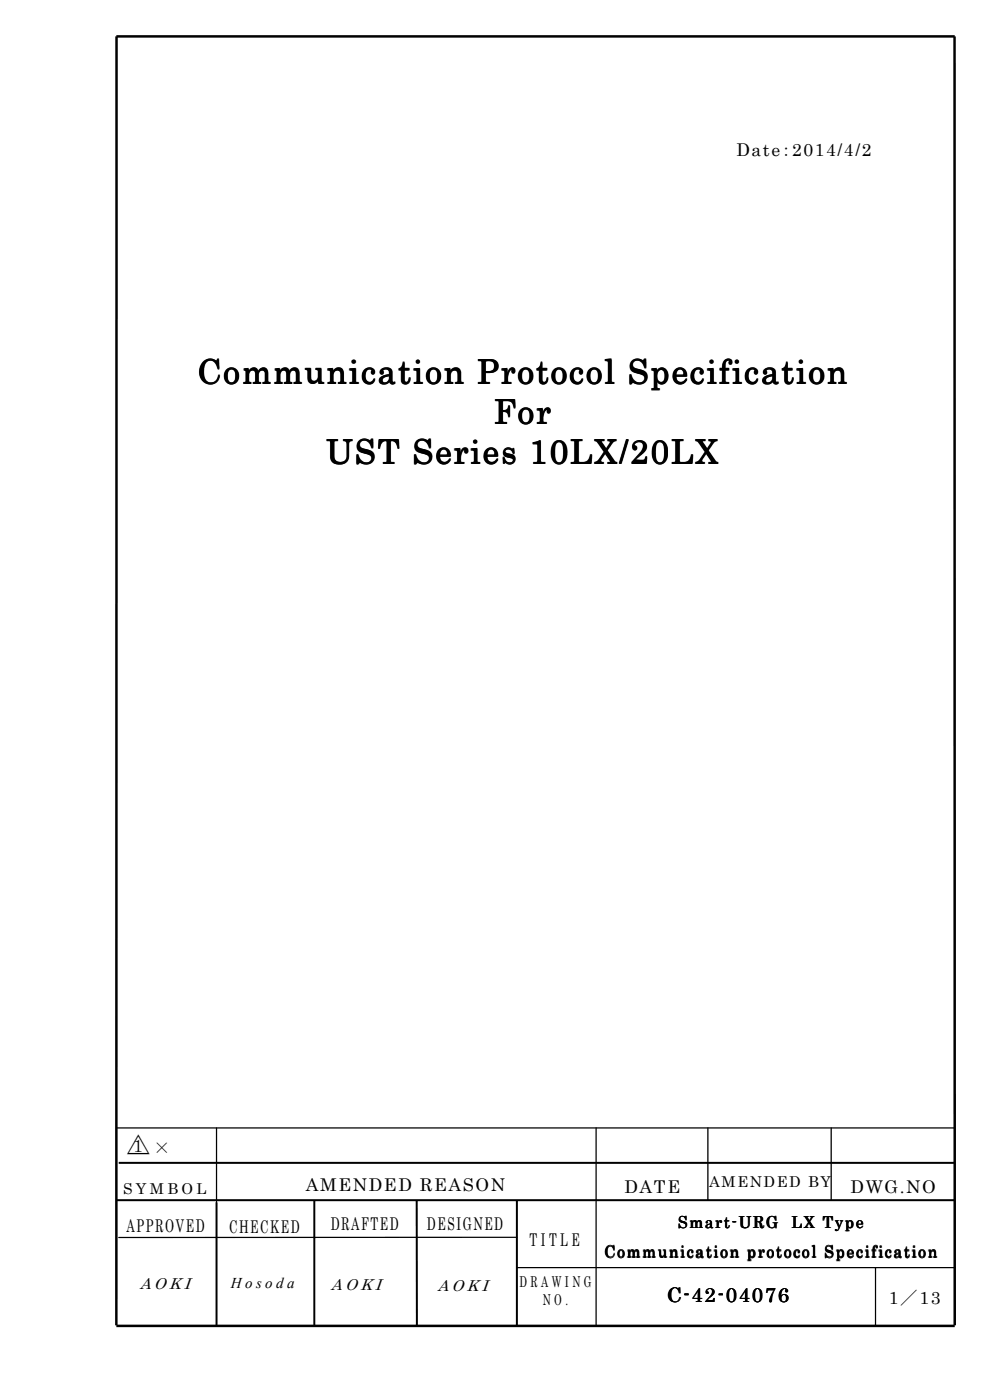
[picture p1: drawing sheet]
<svg xmlns="http://www.w3.org/2000/svg" width="210mm" height="297mm" viewBox="0 0 210 297" stroke-linecap="round" stroke-linejoin="round" font-family="sans-serif">
<defs><g id="words">
<g font-size="7.1">
<text x="41.9" y="81.3">Communication Protocol Specification</text>
<text x="104.7" y="89.8">For</text>
<text x="69.1" y="98.4">UST Series 10LX/20LX</text>
<text x="112.3" y="98.3">10LX/20LX</text>
</g>
<text font-size="5.6" x="26.5" y="244.9">△</text>
<text font-size="4.2" x="141.5" y="276.2">C-42-04076</text>
<g font-size="3.7">
<text x="156.2" y="33.2">Date：2014/4/2</text>
<text x="28.2" y="244.4">１ ×</text>
<text x="64.9" y="252.7">AMENDED REASON</text>
<text x="132.5" y="253.1">DATE</text>
<text x="180.4" y="253.1">DWG.NO</text>
<text x="26.8" y="261.3">APPROVED</text>
<text x="48.6" y="261.6">CHECKED</text>
<text x="70.1" y="261">DRAFTED</text>
<text x="90.6" y="261">DESIGNED</text>
<text x="112.4" y="264.4">T I T L E</text>
<text x="188.6" y="276.5">1／13</text>
</g>
<g font-size="3.5">
<text x="143.8" y="260.4">Smart-URG</text>
<text x="143.8" y="260.4">Smart</text>
<text x="167.9" y="260.5">LX Type</text>
<text x="128.2" y="266.8">Communication protocol Specification</text>
</g>
<g font-size="3.4">
<text x="29.6" y="273.4">A O K I</text>
<text x="70.2" y="273.7">A O K I</text>
<text x="92.8" y="273.8">A O K I</text>
</g>
<g font-size="3.2">
<text x="150.5" y="251.9">AMENDED BY</text>
<text x="26.1" y="253.3">S Y M B O L</text>
<text x="49" y="273.3">Ho s o d a</text>
<text x="110.2" y="273">D R A W I N G</text>
<text x="115.1" y="276.8">N O .</text>
</g>
</g></defs>
<path d="M24.7 7.7h177.8M24.7 7.7v273.5M202.5 7.7v273.5M24.7 281.3h177.8" fill="none" stroke="#000" stroke-width=".53"/>
<path d="M24.7 239.3h177.8M45.9 239.3v15.8M126.5 239.3v42M150.2 239.3v15.3M176.3 239.3v15.3M109.6 262.5h-84.4M109.6 268.9h92.9M185.7 268.9v12.4" fill="none" stroke="#000" stroke-width=".26"/>
<path d="M24.7 254.6h177.8M25.2 246.7h177.3M45.9 255.1v26.2M66.7 254.6v26.7M88.4 254.6v26.7M109.6 254.6v26.7" fill="none" stroke="#000" stroke-width=".42"/>
<path d="M69 286.6h93.5v5.7h-93.5z" fill-rule="evenodd" fill="#fff"/>
<use href="#words"/>
</svg>
